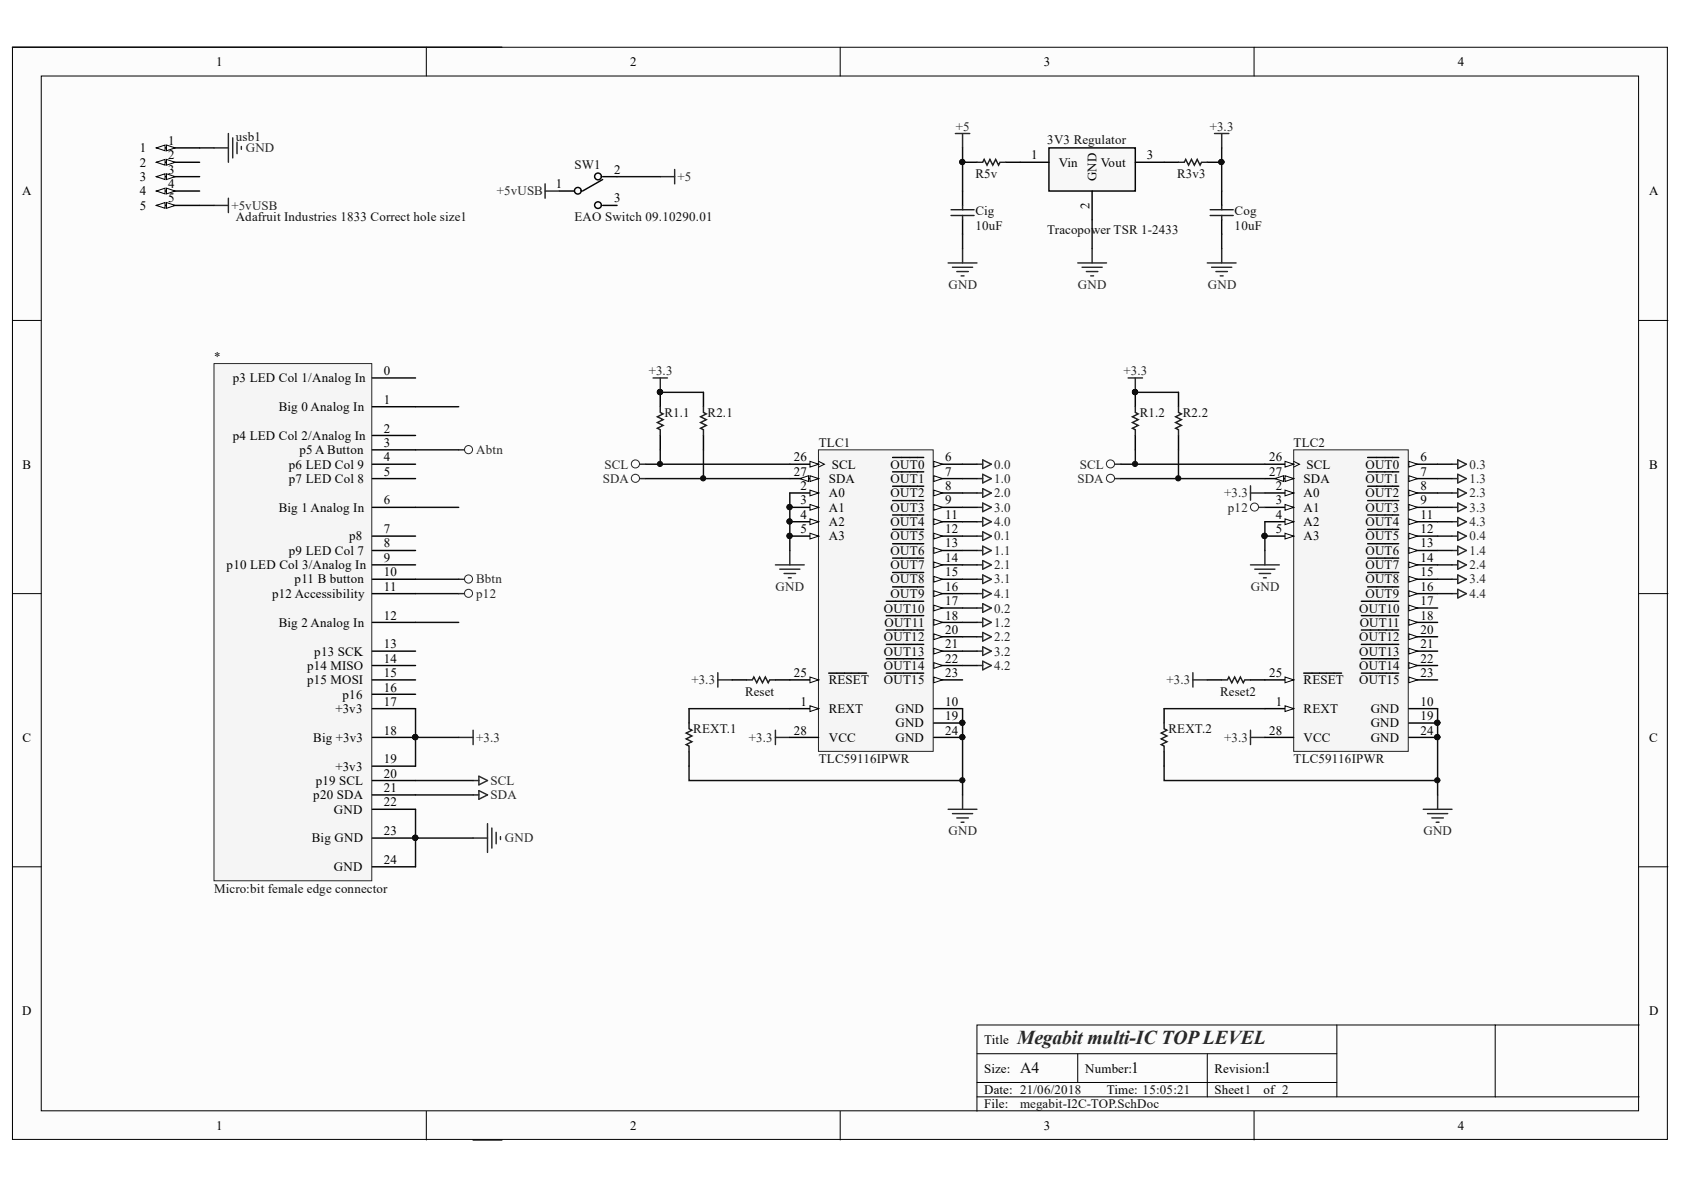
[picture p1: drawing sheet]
<svg xmlns="http://www.w3.org/2000/svg" width="297mm" height="210mm" viewBox="0 0 297 210" stroke-linecap="round" stroke-linejoin="round" font-family="sans-serif">
<defs><g id="words">
<text font-size="3.5" fill="#262626" x="179.4" y="184.1">Megabit multi-IC TOPLEVEL</text>
<g font-size="2.8" fill="#0e0e0e">
<text x="179.9" y="189.3">A4</text>
<text x="199.5" y="189.3">1</text>
<text x="222.8" y="189.3">1</text>
</g>
<g font-size="2.3">
<text x="38.1" y="11.6">1</text>
<text x="111.1" y="11.6">2</text>
<text x="184.1" y="11.6">3</text>
<text x="257.2" y="11.6">4</text>
<text x="24.7" y="26.8">1</text>
<text x="24.7" y="29.4">2</text>
<text x="29.7" y="25.6">1</text>
<text x="29.7" y="28.1">2</text>
<text x="181.9" y="28.1">1</text>
<text x="186.8" y="29.4">Vin</text>
<text x="194.2" y="29.4">Vout</text>
<text x="202.3" y="28.1">3</text>
<text x="3.9" y="34.4">A</text>
<text x="24.7" y="31.9">3</text>
<text x="24.7" y="34.4">4</text>
<text x="29.7" y="30.6">3</text>
<text x="29.7" y="33.2">4</text>
<text x="29.7" y="35.7">5</text>
<text x="98" y="33.2">1</text>
<text x="108.3" y="30.6">2</text>
<text x="108.3" y="35.7">3</text>
<text x="193.4" y="31.9" transform="rotate(-90 193.4 31.9)">GND</text>
<text x="290.9" y="34.4">A</text>
<text x="24.7" y="37">5</text>
<text x="192.2" y="36.9" transform="rotate(-90 192.2 36.9)">2</text>
<text x="41.1" y="67.4">p3 LED Col 1/Analog In</text>
<text x="67.7" y="66.2">0</text>
<text x="67.7" y="71.2">1</text>
<text x="41.1" y="77.6">p4 LED Col 2/Analog In</text>
<text x="49.2" y="72.5">Big 0 Analog In</text>
<text x="67.7" y="76.3">2</text>
<text x="4" y="82.6">B</text>
<text x="51" y="82.6">p6 LED Col 9</text>
<text x="52.8" y="80.1">p5 A Button</text>
<text x="67.7" y="78.8">3</text>
<text x="67.7" y="81.4">4</text>
<text x="67.7" y="83.9">5</text>
<text x="140" y="81.4">26</text>
<text x="140" y="83.9">27</text>
<text x="146.7" y="82.6">SCL</text>
<text x="157.1" y="82.6">OUT0</text>
<text x="166.7" y="81.4">6</text>
<text x="166.7" y="83.9">7</text>
<text x="223.9" y="81.4">26</text>
<text x="223.9" y="83.9">27</text>
<text x="230.5" y="82.6">SCL</text>
<text x="240.8" y="82.6">OUT0</text>
<text x="250.6" y="81.4">6</text>
<text x="250.6" y="83.9">7</text>
<text x="290.9" y="82.6">B</text>
<text x="51" y="85.2">p7 LED Col 8</text>
<text x="67.7" y="89">6</text>
<text x="141.2" y="86.4">2</text>
<text x="141.2" y="89">3</text>
<text x="146.2" y="87.7">A0</text>
<text x="146.2" y="85.2">SDA</text>
<text x="157.1" y="85.2">OUT1</text>
<text x="157.1" y="87.7">OUT2</text>
<text x="166.7" y="86.4">8</text>
<text x="166.7" y="89">9</text>
<text x="225" y="86.4">2</text>
<text x="225" y="89">3</text>
<text x="229.9" y="87.7">A0</text>
<text x="229.9" y="85.2">SDA</text>
<text x="240.8" y="85.2">OUT1</text>
<text x="240.8" y="87.7">OUT2</text>
<text x="250.6" y="86.4">8</text>
<text x="250.6" y="89">9</text>
<text x="49.2" y="90.2">Big 1 Analog In</text>
<text x="61.6" y="95.3">p8</text>
<text x="67.7" y="94">7</text>
<text x="141.2" y="91.5">4</text>
<text x="141.2" y="94">5</text>
<text x="146.2" y="90.2">A1</text>
<text x="146.2" y="92.8">A2</text>
<text x="146.2" y="95.3">A3</text>
<text x="157.1" y="90.2">OUT3</text>
<text x="157.1" y="92.8">OUT4</text>
<text x="157.1" y="95.3">OUT5</text>
<text x="166.7" y="91.5">11</text>
<text x="166.7" y="94">12</text>
<text x="225" y="91.5">4</text>
<text x="225" y="94">5</text>
<text x="229.9" y="90.2">A1</text>
<text x="229.9" y="92.8">A2</text>
<text x="229.9" y="95.3">A3</text>
<text x="240.8" y="90.2">OUT3</text>
<text x="240.8" y="92.8">OUT4</text>
<text x="240.8" y="95.3">OUT5</text>
<text x="250.6" y="91.5">11</text>
<text x="250.6" y="94">12</text>
<text x="40" y="100.4">p10 LED Col 3/Analog In</text>
<text x="51" y="97.8">p9 LED Col 7</text>
<text x="67.7" y="96.6">8</text>
<text x="67.7" y="99.1">9</text>
<text x="67.7" y="101.6">10</text>
<text x="157.1" y="97.8">OUT6</text>
<text x="157.1" y="100.4">OUT7</text>
<text x="166.7" y="96.6">13</text>
<text x="166.7" y="99.1">14</text>
<text x="166.7" y="101.6">15</text>
<text x="240.8" y="97.8">OUT6</text>
<text x="240.8" y="100.4">OUT7</text>
<text x="250.6" y="96.6">13</text>
<text x="250.6" y="99.1">14</text>
<text x="250.6" y="101.6">15</text>
<text x="48" y="105.5">p12 Accessibility</text>
<text x="52" y="102.9">p11 B button</text>
<text x="67.7" y="104.3">11</text>
<text x="157.1" y="102.9">OUT8</text>
<text x="157.1" y="105.5">OUT9</text>
<text x="166.7" y="104.3">16</text>
<text x="166.7" y="106.8">17</text>
<text x="240.8" y="102.9">OUT8</text>
<text x="240.8" y="105.5">OUT9</text>
<text x="250.6" y="104.3">16</text>
<text x="250.6" y="106.8">17</text>
<text x="49.2" y="110.6">Big 2 Analog In</text>
<text x="67.7" y="109.3">12</text>
<text x="155.9" y="108.1">OUT10</text>
<text x="155.9" y="113.1">OUT12</text>
<text x="156" y="110.6">OUT11</text>
<text x="166.7" y="109.3">18</text>
<text x="166.7" y="111.9">20</text>
<text x="239.7" y="108.1">OUT10</text>
<text x="239.7" y="113.1">OUT12</text>
<text x="239.8" y="110.6">OUT11</text>
<text x="250.6" y="109.3">18</text>
<text x="250.6" y="111.9">20</text>
<text x="54.2" y="118.2">p14 MISO</text>
<text x="55.4" y="115.7">p13 SCK</text>
<text x="67.7" y="114.4">13</text>
<text x="67.7" y="116.9">14</text>
<text x="67.7" y="119.4">15</text>
<text x="140" y="119.4">25</text>
<text x="155.9" y="115.7">OUT13</text>
<text x="155.9" y="118.2">OUT14</text>
<text x="166.7" y="114.4">21</text>
<text x="166.7" y="116.9">22</text>
<text x="166.7" y="119.4">23</text>
<text x="223.9" y="119.4">25</text>
<text x="239.7" y="115.7">OUT13</text>
<text x="239.7" y="118.2">OUT14</text>
<text x="250.6" y="114.4">21</text>
<text x="250.6" y="116.9">22</text>
<text x="250.6" y="119.4">23</text>
<text x="54.2" y="120.7">p15 MOSI</text>
<text x="59.2" y="125.8">+3v3</text>
<text x="60.4" y="123.2">p16</text>
<text x="67.7" y="122">16</text>
<text x="67.7" y="124.5">17</text>
<text x="141.2" y="124.5">1</text>
<text x="146.2" y="125.8">REXT</text>
<text x="146.2" y="120.7">RESET</text>
<text x="155.9" y="120.7">OUT15</text>
<text x="157.9" y="125.8">GND</text>
<text x="166.7" y="124.5">10</text>
<text x="225" y="124.5">1</text>
<text x="229.9" y="125.8">REXT</text>
<text x="229.9" y="120.7">RESET</text>
<text x="239.7" y="120.7">OUT15</text>
<text x="241.8" y="125.8">GND</text>
<text x="250.6" y="124.5">10</text>
<text x="4" y="130.8">C</text>
<text x="55.3" y="130.8">Big +3v3</text>
<text x="67.7" y="129.6">18</text>
<text x="140" y="129.6">28</text>
<text x="146.2" y="130.8">VCC</text>
<text x="157.9" y="128.3">GND</text>
<text x="157.9" y="130.8">GND</text>
<text x="166.7" y="127">19</text>
<text x="166.7" y="129.6">24</text>
<text x="223.9" y="129.6">28</text>
<text x="229.9" y="130.8">VCC</text>
<text x="241.8" y="128.3">GND</text>
<text x="241.8" y="130.8">GND</text>
<text x="250.6" y="127">19</text>
<text x="250.6" y="129.6">24</text>
<text x="290.9" y="130.8">C</text>
<text x="59.2" y="135.9">+3v3</text>
<text x="67.7" y="134.6">19</text>
<text x="67.7" y="137.2">20</text>
<text x="55.3" y="141">p20 SDA</text>
<text x="55.7" y="138.4">p19 SCL</text>
<text x="58.9" y="143.5">GND</text>
<text x="67.7" y="139.7">21</text>
<text x="67.7" y="142.2">22</text>
<text x="55" y="148.6">Big GND</text>
<text x="67.7" y="147.3">23</text>
<text x="58.9" y="153.6">GND</text>
<text x="67.7" y="152.4">24</text>
<text x="3.9" y="179">D</text>
<text x="290.9" y="179">D</text>
<text x="173.6" y="184.1">Title</text>
<text x="173.6" y="189.2">Size:</text>
<text x="191.4" y="189.2">Number:</text>
<text x="214.2" y="189.2">Revision:</text>
<text x="173.6" y="193">Date: 21/06/2018</text>
<text x="173.6" y="195.5">File:</text>
<text x="195.2" y="193">Time: 15:05:21</text>
<text x="214.2" y="193">Sheet1</text>
<text x="222.8" y="193">of 2</text>
<text x="38.1" y="199.3">1</text>
<text x="111.1" y="199.3">2</text>
<text x="184.1" y="199.3">3</text>
<text x="257.2" y="199.3">4</text>
</g>
<g font-size="2.3" fill="#262626">
<text x="168.6" y="23">+5</text>
<text x="213.4" y="23">+3.3</text>
<text x="43.4" y="26.8">GND</text>
<text x="87.6" y="34.4">+5vUSB</text>
<text x="119.5" y="31.9">+5</text>
<text x="40.8" y="37">+5vUSB</text>
<text x="167.3" y="51">GND</text>
<text x="190.1" y="51">GND</text>
<text x="213" y="51">GND</text>
<text x="114.4" y="66.2">+3.3</text>
<text x="198.2" y="66.2">+3.3</text>
<text x="84" y="80.1">Abtn</text>
<text x="106.6" y="82.6">SCL</text>
<text x="175.4" y="82.6">0.0</text>
<text x="190.5" y="82.6">SCL</text>
<text x="259.2" y="82.6">0.3</text>
<text x="106.3" y="85.2">SDA</text>
<text x="175.4" y="85.2">1.0</text>
<text x="175.4" y="87.7">2.0</text>
<text x="190.1" y="85.2">SDA</text>
<text x="215.9" y="87.7">+3.3</text>
<text x="259.2" y="85.2">1.3</text>
<text x="259.2" y="87.7">2.3</text>
<text x="175.4" y="90.2">3.0</text>
<text x="175.4" y="92.8">4.0</text>
<text x="175.4" y="95.3">0.1</text>
<text x="216.6" y="90.2">p12</text>
<text x="259.2" y="90.2">3.3</text>
<text x="259.2" y="92.8">4.3</text>
<text x="259.2" y="95.3">0.4</text>
<text x="175.4" y="97.8">1.1</text>
<text x="175.4" y="100.4">2.1</text>
<text x="259.2" y="97.8">1.4</text>
<text x="259.2" y="100.4">2.4</text>
<text x="84" y="102.9">Bbtn</text>
<text x="84" y="105.5">p12</text>
<text x="136.8" y="104.3">GND</text>
<text x="175.4" y="102.9">3.1</text>
<text x="175.4" y="105.5">4.1</text>
<text x="220.7" y="104.3">GND</text>
<text x="259.2" y="102.9">3.4</text>
<text x="259.2" y="105.5">4.4</text>
<text x="175.4" y="108.1">0.2</text>
<text x="175.4" y="110.6">1.2</text>
<text x="175.4" y="113.1">2.2</text>
<text x="175.4" y="115.7">3.2</text>
<text x="175.4" y="118.2">4.2</text>
<text x="121.9" y="120.7">+3.3</text>
<text x="205.8" y="120.7">+3.3</text>
<text x="84" y="130.8">+3.3</text>
<text x="132.1" y="130.8">+3.3</text>
<text x="215.9" y="130.8">+3.3</text>
<text x="86.5" y="138.4">SCL</text>
<text x="86.5" y="141">SDA</text>
<text x="89.1" y="148.6">GND</text>
<text x="167.3" y="147.3">GND</text>
<text x="251.1" y="147.3">GND</text>
</g>
<g font-size="2.3" fill="#0e0e0e">
<text x="41.6" y="24.8">usb1</text>
<text x="101.3" y="29.9">SW1</text>
<text x="184.7" y="25.3">3V3 Regulator</text>
<text x="172.1" y="31.4">R5v</text>
<text x="207.6" y="31.4">R3v3</text>
<text x="41.6" y="39">Adafruit Industries 1833 Correct hole size1</text>
<text x="101.3" y="39">EAO Switch 09.10290.01</text>
<text x="172.1" y="38">Cig</text>
<text x="172.1" y="40.5">10uF</text>
<text x="184.7" y="41.3">Tracopower TSR 1-2433</text>
<text x="217.8" y="38">Cog</text>
<text x="217.8" y="40.5">10uF</text>
<text x="37.8" y="63.6">*</text>
<text x="117.2" y="73.5">R1.1</text>
<text x="124.8" y="73.5">R2.1</text>
<text x="201" y="73.5">R1.2</text>
<text x="208.7" y="73.5">R2.2</text>
<text x="144.4" y="78.8">TLC1</text>
<text x="228.2" y="78.8">TLC2</text>
<text x="131.4" y="122.7">Reset</text>
<text x="215.2" y="122.7">Reset2</text>
<text x="122.3" y="129.3">REXT.1</text>
<text x="206.1" y="129.3">REXT.2</text>
<text x="144.4" y="134.6">TLC59116IPWR</text>
<text x="228.2" y="134.6">TLC59116IPWR</text>
<text x="37.8" y="157.4">Micro:bit female edge connector</text>
<text x="179.9" y="195.5">megabit-I2C-TOP.SchDoc</text>
</g>
</g></defs>
<g fill="#fcfcfc" stroke="#000" stroke-width=".18">
<path d="M2.2 8.3h291.9v192.7h-291.9z"/>
<path d="M7.3 13.4h281.7v182.5h-281.7z"/>
</g>
<g fill="none" stroke="#000" stroke-width=".18">
<path d="M75.2 8.3v5.1M148.2 8.3v5.1M221.2 8.3v5.1M2.2 56.5h5.1M289.1 56.5h5.1M2.2 104.7h5.1M289.1 104.7h5.1M2.2 152.9h5.1M289.1 152.9h5.1M75.2 196v5.1M148.2 196v5.1M172.3 185.9h63.5"/>
<path d="M172.3 193.5h116.8M172.3 190.9h63.5M190.1 185.9v5M213 185.9v7.6M221.2 196v5.1M235.8 180.8v12.7M263.7 180.8h-91.4v15.2M289.1 180.8h-25.4v12.7"/>
</g>
<g fill="none" stroke="#262626" stroke-width=".25">
<path d="M37.7 36.2h2.6M37.7 26.1h2.6M40.3 23.6v5M40.3 35v2.5M41 24.3v3.6M41.8 25.1v2M42.6 25.8v.5M96.1 32.4v2.6M96.1 33.7h2.6M116.5 31.2h2.5M119 29.9v2.5M168.5 23.6h2.6"/>
<path d="M169.8 23.6v2.5M214.2 23.6h2.6M215.5 23.6v2.5M167.2 46.4h5.1M168 47.1h3.6M168.8 47.9h2M169.5 48.7h.5M169.8 43.8v2.6M190.1 46.4h5.1M190.9 47.1h3.5M191.6 47.9h2.1M192.4 48.7h.5"/>
<path d="M192.6 43.8v2.6M213 46.4h5M213.7 47.1h3.6M214.5 47.9h2M215.2 48.7h.5M215.5 43.8v2.6M80.9 79.3h1M115.2 66.7h2.5M116.5 66.7v2.5M112.9 84.4h1M112.9 81.9h1M172.3 81.9h1"/>
<path d="M173.3 81.1l1.6 .8-1.6 .7zM80.9 102.2h1M80.9 130.1h2.6M83.5 128.8v2.5M83.5 137.7h1M84.5 136.9l1.5 .8-1.5 .7zM84.5 139.5l1.5 .7-1.5 .8zM136.8 130.1h2.5M136.8 128.8v2.5M83.5 147.8h2.5M83.5 140.2h1M86 145.3v5.1"/>
<path d="M86.8 146v3.6M87.5 146.8v2M88.3 147.6v.5M167.2 142.8h5.1M168 143.5h3.6M168.8 144.3h2M169.5 145h.5M169.8 140.2v2.6"/>
</g>
<g fill="none" stroke="#262626" stroke-width=".18">
<circle cx="82.6" cy="79.3" r=".72"/>
<circle cx="112.1" cy="81.8" r=".72"/>
<circle cx="112.1" cy="84.4" r=".72"/>
<circle cx="82.6" cy="102.1" r=".72"/>
</g>
<g fill="#0e0e0e" stroke="#0e0e0e" stroke-width=".18">
<circle cx="116.4" cy="69.2" r=".46"/>
<circle cx="73.2" cy="130" r=".46"/>
<circle cx="73.2" cy="147.8" r=".46"/>
</g>
<g fill="none" stroke="#000" stroke-width=".25">
<path d="M98.7 33.7h2.5M106.3 31.2h2.5M106.3 36.2h2.5M106.3 31.7l-3.5 2M169.8 33.7v2.5M169.8 38.8v2.5M215.5 33.7v2.5M215.5 38.8v2.5M116.5 69.2v2.5M116.5 76.8v2.5M124.1 69.2v2.5M124.1 76.8v2.5"/>
<circle cx="101.9" cy="33.6" r=".59"/>
<circle cx="105.5" cy="31.1" r=".6"/>
<circle cx="105.5" cy="36.2" r=".59"/>
</g>
<path d="M167.8 37h4M167.8 38h4M169.8 36.2v.8M169.8 38v.8M213.5 37h4M213.5 38h4M215.5 36.2v.8M215.5 38v.8M116.5 71.7v1.1l.5 .2-1 .5 1 .5-1 .5 1 .5-1 .5 .5 .3v1M124.1 71.7v1.1l.5 .2-1 .5 1 .5-1 .5 1 .5-1 .5 .5 .3v1" fill="none" stroke="#1c1c1c" stroke-width=".25"/>
<g fill="none" stroke="#0e0e0e" stroke-width=".25">
<path d="M35.2 26.1h2.5M35.2 36.2h2.5M73.3 71.7h7.6M73.3 79.3h7.6M73.3 89.5h7.6M73.3 102.2h7.6M73.3 109.8h7.6M73.3 125v5.1h7.6M73.3 130.1v5M73.3 137.7h10.2M73.3 142.8v10.1M73.3 140.2h10.2"/>
<path d="M73.3 147.8h10.2"/>
</g>
<path d="M144.4 79.3h20.2v53.2h-20.2z" fill="#f5f5f5" stroke="#262626" stroke-width=".18"/>
<path d="M139.3 125h5.1" fill="none" stroke="#000" stroke-width=".25"/>
<path d="M142.9 124.5l1.5 .5-1.5 .5z" fill="#fcfcfc" stroke="#000" stroke-width=".18"/>
<path d="M139.3 87h5.1" fill="none" stroke="#000" stroke-width=".25"/>
<path d="M142.9 86.4l1.5 .6-1.5 .5z" fill="#fcfcfc" stroke="#000" stroke-width=".18"/>
<path d="M139.3 89.5h5.1" fill="none" stroke="#000" stroke-width=".25"/>
<path d="M142.9 89l1.5 .5-1.5 .5z" fill="#fcfcfc" stroke="#000" stroke-width=".18"/>
<circle cx="139.3" cy="89.4" r=".46" fill="#0e0e0e" stroke="#0e0e0e" stroke-width=".18"/>
<path d="M139.3 92h5.1" fill="none" stroke="#000" stroke-width=".25"/>
<path d="M142.9 91.5l1.5 .5-1.5 .5z" fill="#fcfcfc" stroke="#000" stroke-width=".18"/>
<circle cx="139.3" cy="92" r=".46" fill="#0e0e0e" stroke="#0e0e0e" stroke-width=".18"/>
<path d="M139.3 94.6h5.1" fill="none" stroke="#000" stroke-width=".25"/>
<path d="M142.9 94.1l1.5 .5-1.5 .5z" fill="#fcfcfc" stroke="#000" stroke-width=".18"/>
<circle cx="139.3" cy="94.5" r=".46" fill="#0e0e0e" stroke="#0e0e0e" stroke-width=".18"/>
<path d="M164.7 81.9h5.1" fill="none" stroke="#000" stroke-width=".25"/>
<path d="M164.7 81.4l1.5 .5-1.5 .5z" fill="#fcfcfc" stroke="#000" stroke-width=".18"/>
<path d="M157.4 80.7h5.5M164.7 84.4h5.1" fill="none" stroke="#000" stroke-width=".25"/>
<path d="M164.7 83.9l1.5 .5-1.5 .5z" fill="#fcfcfc" stroke="#000" stroke-width=".18"/>
<path d="M157.4 83.2h5.5M164.7 87h5.1" fill="none" stroke="#000" stroke-width=".25"/>
<path d="M164.7 86.4l1.5 .6-1.5 .5z" fill="#fcfcfc" stroke="#000" stroke-width=".18"/>
<path d="M157.4 85.8h5.5M164.7 89.5h5.1" fill="none" stroke="#000" stroke-width=".25"/>
<path d="M164.7 89l1.5 .5-1.5 .5z" fill="#fcfcfc" stroke="#000" stroke-width=".18"/>
<path d="M157.4 88.3h5.5M164.7 92h5.1M164.7 125h5.1" fill="none" stroke="#000" stroke-width=".25"/>
<path d="M164.7 91.5l1.5 .5-1.5 .5z" fill="#fcfcfc" stroke="#000" stroke-width=".18"/>
<path d="M157.4 90.8h5.5M164.7 94.6h5.1" fill="none" stroke="#000" stroke-width=".25"/>
<path d="M164.7 94.1l1.5 .5-1.5 .5z" fill="#fcfcfc" stroke="#000" stroke-width=".18"/>
<path d="M157.4 93.4h5.5M164.7 97.1h5.1" fill="none" stroke="#000" stroke-width=".25"/>
<path d="M164.7 96.6l1.5 .5-1.5 .5z" fill="#fcfcfc" stroke="#000" stroke-width=".18"/>
<path d="M157.4 95.9h5.5M164.7 99.6h5.1" fill="none" stroke="#000" stroke-width=".25"/>
<path d="M164.7 99.1l1.5 .5-1.5 .5z" fill="#fcfcfc" stroke="#000" stroke-width=".18"/>
<path d="M157.4 98.4h5.5M164.7 102.2h5.1" fill="none" stroke="#000" stroke-width=".25"/>
<path d="M164.7 101.7l1.5 .5-1.5 .5z" fill="#fcfcfc" stroke="#000" stroke-width=".18"/>
<path d="M157.4 101h5.5M164.7 104.7h5.1" fill="none" stroke="#000" stroke-width=".25"/>
<path d="M164.7 104.2l1.5 .5-1.5 .5z" fill="#fcfcfc" stroke="#000" stroke-width=".18"/>
<path d="M157.4 103.5h5.5M164.7 107.2h5.1" fill="none" stroke="#000" stroke-width=".25"/>
<path d="M164.7 106.7l1.5 .5-1.5 .6z" fill="#fcfcfc" stroke="#000" stroke-width=".18"/>
<path d="M156.3 106.1h6.6M164.7 109.8h5.1" fill="none" stroke="#000" stroke-width=".25"/>
<path d="M164.7 109.3l1.5 .5-1.5 .5z" fill="#fcfcfc" stroke="#000" stroke-width=".18"/>
<path d="M156.3 108.6h6.6M164.7 112.3h5.1M164.7 127.5h5.1" fill="none" stroke="#000" stroke-width=".25"/>
<circle cx="169.7" cy="127.5" r=".46" fill="#0e0e0e" stroke="#0e0e0e" stroke-width=".18"/>
<path d="M164.7 111.8l1.5 .5-1.5 .5z" fill="#fcfcfc" stroke="#000" stroke-width=".18"/>
<path d="M156.3 111.1h6.6M164.7 114.9h5.1" fill="none" stroke="#000" stroke-width=".25"/>
<path d="M164.7 114.3l1.5 .6-1.5 .5z" fill="#fcfcfc" stroke="#000" stroke-width=".18"/>
<path d="M156.3 113.7h6.6M164.7 117.4h5.1" fill="none" stroke="#000" stroke-width=".25"/>
<path d="M164.7 116.9l1.5 .5-1.5 .5z" fill="#fcfcfc" stroke="#000" stroke-width=".18"/>
<path d="M156.3 116.2h6.6M164.7 119.9h5.1" fill="none" stroke="#000" stroke-width=".25"/>
<path d="M164.7 119.4l1.5 .5-1.5 .5z" fill="#fcfcfc" stroke="#000" stroke-width=".18"/>
<path d="M139.3 119.9h5.1M156.3 118.7h6.6M164.7 130.1h5.1" fill="none" stroke="#000" stroke-width=".25"/>
<circle cx="169.7" cy="130" r=".46" fill="#0e0e0e" stroke="#0e0e0e" stroke-width=".18"/>
<path d="M142.9 119.4l1.5 .5-1.5 .5z" fill="#fcfcfc" stroke="#000" stroke-width=".18"/>
<path d="M139.3 81.9h5.1M146.2 118.7h6.6" fill="none" stroke="#000" stroke-width=".25"/>
<path d="M144.4 81.4l1 .5-1 .5" fill="none" stroke="#000" stroke-width=".18"/>
<path d="M142.9 81.4l1.5 .5-1.5 .5z" fill="#fcfcfc" stroke="#000" stroke-width=".18"/>
<path d="M139.3 84.4h5.1" fill="none" stroke="#000" stroke-width=".25"/>
<g fill="#fcfcfc" stroke="#000" stroke-width=".18">
<path d="M142.9 83.9l1.5 .5-1.5 .5z"/>
<path d="M141.1 84.4l1.5-.5v1z"/>
</g>
<path d="M200.3 69.2v2.5M200.3 76.8v2.5M207.9 69.2v2.5M207.9 76.8v2.5M121.5 125v2.5M121.5 132.6v2.5M139.3 130.1h5.1" fill="none" stroke="#000" stroke-width=".25"/>
<g fill="#0e0e0e" stroke="#0e0e0e" stroke-width=".18">
<circle cx="139.3" cy="89.4" r=".46"/>
<circle cx="139.3" cy="92" r=".46"/>
<circle cx="139.3" cy="94.5" r=".46"/>
<circle cx="169.7" cy="127.5" r=".46"/>
<circle cx="169.7" cy="130" r=".46"/>
<circle cx="169.7" cy="137.6" r=".46"/>
<circle cx="116.4" cy="69.2" r=".46"/>
<circle cx="116.4" cy="81.8" r=".46"/>
<circle cx="124" cy="84.4" r=".46"/>
<circle cx="200.2" cy="69.2" r=".46"/>
</g>
<path d="M200.3 71.7v1.1l.5 .2-1.1 .5 1.1 .5-1.1 .5 1.1 .5-1.1 .5 .6 .3v1M207.9 71.7v1.1l.5 .2-1 .5 1 .5-1 .5 1 .5-1 .5 .5 .3v1M121.5 127.5v1l.5 .3-1 .5 1 .5-1 .5 1 .5-1 .5 .5 .3v1" fill="none" stroke="#1c1c1c" stroke-width=".25"/>
<g fill="none" stroke="#0e0e0e" stroke-width=".25">
<path d="M2.2 8.3h86.3M116.5 69.2h7.6M116.5 79.3v2.6M124.1 79.3v5.1M113.9 84.4h25.4M113.9 81.9h25.4M169.8 84.4h2.5M169.8 81.9h2.5M169.8 87h2.5M169.8 89.5h2.5M169.8 92h2.5M169.8 94.6h2.5"/>
<path d="M169.8 97.1h2.5M169.8 99.6h2.5M169.8 102.2h2.5M169.8 104.7h2.5M169.8 107.2h2.5M169.8 109.8h2.5M169.8 112.3h2.5M169.8 114.9h2.5M169.8 117.4h2.5M121.5 135.1v2.6h48.3M121.5 125h17.8M169.8 125v15.2"/>
<path d="M83.5 201.1h5"/>
</g>
<g fill="none" stroke="#262626" stroke-width=".25">
<path d="M199 66.7h2.5M200.3 66.7v2.5M172.3 84.4h1M172.3 87h1M172.3 89.5h1M172.3 92h1M172.3 94.6h1M172.3 97.1h1M172.3 99.6h1M173.3 83.7l1.6 .7-1.6 .8zM173.3 86.2l1.6 .8-1.6 .7zM173.3 88.7l1.6 .8-1.6 .8z"/>
<path d="M173.3 91.3l1.6 .7-1.6 .8zM173.3 93.8l1.6 .8-1.6 .7zM173.3 96.3l1.6 .8-1.6 .8zM173.3 98.9l1.6 .7-1.6 .8zM196.7 84.4h1M196.7 81.9h1M256.1 81.9h1M257.1 81.1l1.6 .8-1.6 .7zM172.3 102.2h1M172.3 104.7h1M172.3 107.2h1M172.3 109.8h1"/>
<path d="M172.3 112.3h1M172.3 114.9h1M172.3 117.4h1M173.3 101.4l1.6 .8-1.6 .7zM173.3 103.9l1.6 .8-1.6 .8zM173.3 106.5l1.6 .7-1.6 .8zM173.3 109l1.6 .8-1.6 .7zM173.3 111.6l1.6 .7-1.6 .8zM173.3 114.1l1.6 .8-1.6 .7zM173.3 116.6l1.6 .8-1.6 .8zM220.6 128.8v2.5M220.6 130.1h2.5"/>
<path d="M251 142.8h5.1M251.8 143.5h3.6M252.6 144.3h2M253.3 145h.5M253.6 140.2v2.6"/>
</g>
<g fill="none" stroke="#262626" stroke-width=".18">
<circle cx="195.9" cy="84.4" r=".72"/>
<circle cx="195.9" cy="81.8" r=".72"/>
</g>
<path d="M228.2 79.3h20.2v53.2h-20.2z" fill="#f5f5f5" stroke="#262626" stroke-width=".18"/>
<path d="M223.1 125h5.1" fill="none" stroke="#000" stroke-width=".25"/>
<path d="M226.7 124.5l1.5 .5-1.5 .5z" fill="#fcfcfc" stroke="#000" stroke-width=".18"/>
<path d="M223.1 87h5.1" fill="none" stroke="#000" stroke-width=".25"/>
<path d="M226.7 86.4l1.5 .6-1.5 .5z" fill="#fcfcfc" stroke="#000" stroke-width=".18"/>
<path d="M223.1 89.5h5.1" fill="none" stroke="#000" stroke-width=".25"/>
<path d="M226.7 89l1.5 .5-1.5 .5z" fill="#fcfcfc" stroke="#000" stroke-width=".18"/>
<path d="M223.1 92h5.1" fill="none" stroke="#000" stroke-width=".25"/>
<path d="M226.7 91.5l1.5 .5-1.5 .5z" fill="#fcfcfc" stroke="#000" stroke-width=".18"/>
<path d="M223.1 94.6h5.1" fill="none" stroke="#000" stroke-width=".25"/>
<path d="M226.7 94.1l1.5 .5-1.5 .5z" fill="#fcfcfc" stroke="#000" stroke-width=".18"/>
<circle cx="223" cy="94.5" r=".47" fill="#0e0e0e" stroke="#0e0e0e" stroke-width=".18"/>
<path d="M248.5 81.9h5.1" fill="none" stroke="#000" stroke-width=".25"/>
<path d="M248.5 81.4l1.5 .5-1.5 .5z" fill="#fcfcfc" stroke="#000" stroke-width=".18"/>
<path d="M241.2 80.7h5.5M248.5 84.4h5.1" fill="none" stroke="#000" stroke-width=".25"/>
<path d="M248.5 83.9l1.5 .5-1.5 .5z" fill="#fcfcfc" stroke="#000" stroke-width=".18"/>
<path d="M241.2 83.2h5.5M248.5 87h5.1" fill="none" stroke="#000" stroke-width=".25"/>
<path d="M248.5 86.4l1.5 .6-1.5 .5z" fill="#fcfcfc" stroke="#000" stroke-width=".18"/>
<path d="M241.2 85.8h5.5M248.5 89.5h5.1" fill="none" stroke="#000" stroke-width=".25"/>
<path d="M248.5 89l1.5 .5-1.5 .5z" fill="#fcfcfc" stroke="#000" stroke-width=".18"/>
<path d="M241.2 88.3h5.5M248.5 92h5.1M248.5 125h5.1" fill="none" stroke="#000" stroke-width=".25"/>
<path d="M248.5 91.5l1.5 .5-1.5 .5z" fill="#fcfcfc" stroke="#000" stroke-width=".18"/>
<path d="M241.2 90.8h5.5M248.5 94.6h5.1" fill="none" stroke="#000" stroke-width=".25"/>
<path d="M248.5 94.1l1.5 .5-1.5 .5z" fill="#fcfcfc" stroke="#000" stroke-width=".18"/>
<path d="M241.2 93.4h5.5M248.5 97.1h5.1" fill="none" stroke="#000" stroke-width=".25"/>
<path d="M248.5 96.6l1.5 .5-1.5 .5z" fill="#fcfcfc" stroke="#000" stroke-width=".18"/>
<path d="M241.2 95.9h5.5M248.5 99.6h5.1" fill="none" stroke="#000" stroke-width=".25"/>
<path d="M248.5 99.1l1.5 .5-1.5 .5z" fill="#fcfcfc" stroke="#000" stroke-width=".18"/>
<path d="M241.2 98.4h5.5M248.5 102.2h5.1" fill="none" stroke="#000" stroke-width=".25"/>
<path d="M248.5 101.7l1.5 .5-1.5 .5z" fill="#fcfcfc" stroke="#000" stroke-width=".18"/>
<path d="M241.2 101h5.5M248.5 104.7h5.1" fill="none" stroke="#000" stroke-width=".25"/>
<path d="M248.5 104.2l1.5 .5-1.5 .5z" fill="#fcfcfc" stroke="#000" stroke-width=".18"/>
<path d="M241.2 103.5h5.5M248.5 107.2h5.1" fill="none" stroke="#000" stroke-width=".25"/>
<path d="M248.5 106.7l1.5 .5-1.5 .6z" fill="#fcfcfc" stroke="#000" stroke-width=".18"/>
<path d="M240.1 106.1h6.6M248.5 109.8h5.1" fill="none" stroke="#000" stroke-width=".25"/>
<path d="M248.5 109.3l1.5 .5-1.5 .5z" fill="#fcfcfc" stroke="#000" stroke-width=".18"/>
<path d="M240.1 108.6h6.6M248.5 112.3h5.1M248.5 127.5h5.1" fill="none" stroke="#000" stroke-width=".25"/>
<circle cx="253.5" cy="127.5" r=".46" fill="#0e0e0e" stroke="#0e0e0e" stroke-width=".18"/>
<path d="M248.5 111.8l1.5 .5-1.5 .5z" fill="#fcfcfc" stroke="#000" stroke-width=".18"/>
<path d="M240.1 111.1h6.6M248.5 114.9h5.1" fill="none" stroke="#000" stroke-width=".25"/>
<path d="M248.5 114.3l1.5 .6-1.5 .5z" fill="#fcfcfc" stroke="#000" stroke-width=".18"/>
<path d="M240.1 113.7h6.6M248.5 117.4h5.1" fill="none" stroke="#000" stroke-width=".25"/>
<path d="M248.5 116.9l1.5 .5-1.5 .5z" fill="#fcfcfc" stroke="#000" stroke-width=".18"/>
<path d="M240.1 116.2h6.6M248.5 119.9h5.1" fill="none" stroke="#000" stroke-width=".25"/>
<path d="M248.5 119.4l1.5 .5-1.5 .5z" fill="#fcfcfc" stroke="#000" stroke-width=".18"/>
<path d="M223.1 119.9h5.1M240.1 118.7h6.6M248.5 130.1h5.1" fill="none" stroke="#000" stroke-width=".25"/>
<circle cx="253.5" cy="130" r=".46" fill="#0e0e0e" stroke="#0e0e0e" stroke-width=".18"/>
<path d="M226.7 119.4l1.5 .5-1.5 .5z" fill="#fcfcfc" stroke="#000" stroke-width=".18"/>
<path d="M223.1 81.9h5.1M230 118.7h6.6" fill="none" stroke="#000" stroke-width=".25"/>
<path d="M228.2 81.4l1 .5-1 .5" fill="none" stroke="#000" stroke-width=".18"/>
<path d="M226.7 81.4l1.5 .5-1.5 .5z" fill="#fcfcfc" stroke="#000" stroke-width=".18"/>
<path d="M223.1 84.4h5.1" fill="none" stroke="#000" stroke-width=".25"/>
<g fill="#fcfcfc" stroke="#000" stroke-width=".18">
<path d="M226.7 83.9l1.5 .5-1.5 .5z"/>
<path d="M224.9 84.4l1.5-.5v1z"/>
</g>
<path d="M129.2 119.9h2.5M136.8 119.9h2.5M213 119.9h2.5M220.6 119.9h2.5M205.3 125v2.5M205.3 132.6v2.5M223.1 130.1h5.1" fill="none" stroke="#000" stroke-width=".25"/>
<g fill="#0e0e0e" stroke="#0e0e0e" stroke-width=".18">
<circle cx="223" cy="94.5" r=".47"/>
<circle cx="253.5" cy="127.5" r=".46"/>
<circle cx="253.5" cy="130" r=".46"/>
<circle cx="253.5" cy="137.6" r=".46"/>
<circle cx="200.2" cy="69.2" r=".46"/>
<circle cx="200.2" cy="81.8" r=".46"/>
<circle cx="207.8" cy="84.4" r=".46"/>
</g>
<path d="M131.7 119.9h1l.3-.5 .5 1 .5-1 .5 1 .5-1 .5 1 .3-.5h1M215.5 119.9h1l.3-.5 .5 1 .5-1 .5 1 .5-1 .5 1 .3-.5h1M205.3 127.5v1l.5 .3-1 .5 1 .5-1 .5 1 .5-1 .5 .5 .3v1" fill="none" stroke="#1c1c1c" stroke-width=".25"/>
<g fill="none" stroke="#0e0e0e" stroke-width=".25">
<path d="M200.3 69.2h7.6M200.3 79.3v2.6M207.9 79.3v5.1M139.3 87v10.1M197.7 84.4h25.4M197.7 81.9h25.4M253.6 84.4h2.5M253.6 81.9h2.5M253.6 87h2.5M253.6 89.5h2.5M253.6 92h2.5M253.6 94.6h2.5"/>
<path d="M253.6 97.1h2.5M253.6 99.6h2.5M73.3 104.7h7.6M253.6 102.2h2.5M253.6 104.7h2.5M205.3 135.1v2.6h48.3M205.3 125h17.8M253.6 125v15.2"/>
</g>
<g fill="none" stroke="#262626" stroke-width=".25">
<path d="M136.8 99.6h5.1M139.3 97.1v2.5M220.6 87h2.5M220.6 99.6h5M220.6 85.7v2.5M223.1 97.1v2.5M256.1 84.4h1M256.1 87h1M256.1 89.5h1M256.1 92h1M256.1 94.6h1M256.1 97.1h1"/>
<path d="M256.1 99.6h1M257.1 83.7l1.6 .7-1.6 .8zM257.1 86.2l1.6 .8-1.6 .7zM257.1 88.7l1.6 .8-1.6 .8zM257.1 91.3l1.6 .7-1.6 .8zM257.1 93.8l1.6 .8-1.6 .7zM257.1 96.3l1.6 .8-1.6 .8zM257.1 98.9l1.6 .7-1.6 .8zM80.9 104.7h1M126.6 118.7v2.5M126.6 119.9h2.6M137.5 100.4h3.6"/>
<path d="M138.3 101.2h2M139.1 101.9h.5M210.4 119.9h2.6M210.4 118.7v2.5M221.3 100.4h3.6M222.1 101.2h2M222.9 101.9h.5M256.1 102.2h1M256.1 104.7h1M257.1 101.4l1.6 .8-1.6 .7zM257.1 103.9l1.6 .8-1.6 .8z"/>
</g>
<circle cx="82.6" cy="104.7" r=".71" fill="none" stroke="#262626" stroke-width=".18"/>
<path d="M37.7 64.1h27.9v91.3h-27.9z" fill="#f5f5f5" stroke="#262626" stroke-width=".18"/>
<g fill="none" stroke="#000" stroke-width=".25">
<path d="M169.8 28.6h2.5M177.4 28.6h2.5M65.7 66.7h7.6M65.7 71.7h7.6M65.7 76.8h7.6M65.7 79.3h7.6M65.7 81.9h7.6M65.7 84.4h7.6M65.7 89.5h7.6M65.7 94.6h7.6M65.7 97.1h7.6M65.7 99.6h7.6"/>
<path d="M65.7 102.2h7.6M65.7 104.7h7.6M65.7 109.8h7.6M65.7 114.9h7.6M65.7 117.4h7.6M65.7 119.9h7.6M65.7 122.5h7.6M65.7 125h7.6M65.7 130.1h7.6M65.7 135.1h7.6M65.7 137.7h7.6M65.7 140.2h7.6"/>
<path d="M65.7 142.8h7.6M65.7 147.8h7.6M65.7 152.9h7.6"/>
</g>
<g fill="#0e0e0e" stroke="#0e0e0e" stroke-width=".18">
<circle cx="73.2" cy="130" r=".46"/>
<circle cx="73.2" cy="147.8" r=".46"/>
<circle cx="169.7" cy="28.6" r=".46"/>
</g>
<path d="M108.8 31.2h7.7M223.1 92v5.1" fill="none" stroke="#0e0e0e" stroke-width=".25"/>
<circle cx="221.3" cy="89.4" r=".71" fill="none" stroke="#262626" stroke-width=".18"/>
<path d="M222.1 89.5h1" fill="none" stroke="#262626" stroke-width=".25"/>
<path d="M172.3 28.6h1l.3-.5 .5 1 .5-1 .5 1 .5-1 .5 1 .3-.5h1" fill="none" stroke="#1c1c1c" stroke-width=".25"/>
<path d="M185 26.1h15.3v7.6h-15.3z" fill-rule="evenodd" fill="#f8f8f8" stroke="#000" stroke-width=".25"/>
<path d="M27.6 26.1h7.6M179.9 28.6h5.1M192.6 33.7v5.1M200.3 28.6h7.6M213 28.6h2.5" fill="none" stroke="#000" stroke-width=".25"/>
<path d="M169.8 26.1v7.6M192.6 38.8v5M169.8 41.3v2.5M215.5 41.3v2.5" fill="none" stroke="#0e0e0e" stroke-width=".25"/>
<circle cx="215.4" cy="28.6" r=".46" fill="#0e0e0e" stroke="#0e0e0e" stroke-width=".18"/>
<path d="M207.9 28.6h1l.2-.5 .6 1 .5-1 .5 1 .5-1 .5 1 .2-.5h1.1" fill="none" stroke="#1c1c1c" stroke-width=".25"/>
<g fill="#fcfcfc" stroke="#000" stroke-width=".18">
<path d="M27.6 26.1l1.5-.5v1z"/>
<path d="M29.4 25.6l1.5 .5-1.5 .5z"/>
</g>
<path d="M27.6 28.6h7.6" fill="none" stroke="#000" stroke-width=".25"/>
<g fill="#fcfcfc" stroke="#000" stroke-width=".18">
<path d="M27.6 28.6l1.5-.5v1z"/>
<path d="M29.4 28.1l1.5 .5-1.5 .5z"/>
</g>
<path d="M27.6 31.2h7.6" fill="none" stroke="#000" stroke-width=".25"/>
<g fill="#fcfcfc" stroke="#000" stroke-width=".18">
<path d="M27.6 31.2l1.5-.5v1z"/>
<path d="M29.4 30.7l1.5 .5-1.5 .5z"/>
</g>
<path d="M27.6 33.7h7.6" fill="none" stroke="#000" stroke-width=".25"/>
<g fill="#fcfcfc" stroke="#000" stroke-width=".18">
<path d="M27.6 33.7l1.5-.5v1z"/>
<path d="M29.4 33.2l1.5 .5-1.5 .5z"/>
</g>
<path d="M27.6 36.2h7.6" fill="none" stroke="#000" stroke-width=".25"/>
<g fill="#fcfcfc" stroke="#000" stroke-width=".18">
<path d="M27.6 36.2l1.5-.5v1z"/>
<path d="M29.4 35.7l1.5 .5-1.5 .5z"/>
</g>
<path d="M215.5 26.1v7.6" fill="none" stroke="#0e0e0e" stroke-width=".25"/>
<use href="#words"/>
</svg>
